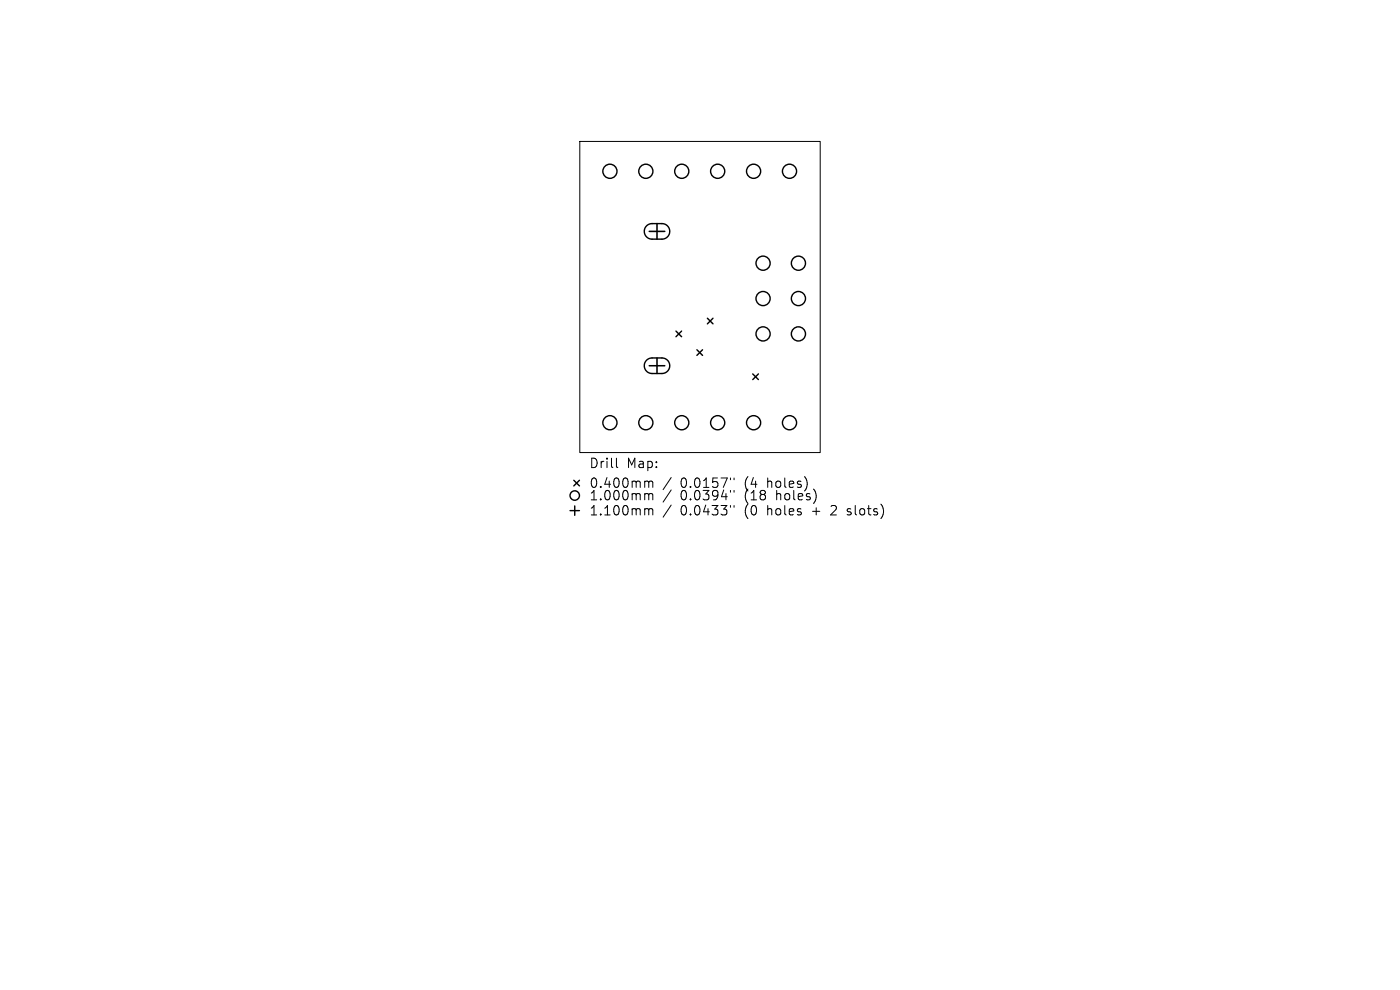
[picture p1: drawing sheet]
<svg xmlns="http://www.w3.org/2000/svg" width="297mm" height="210mm" viewBox="0 0 297 210" stroke-linecap="round" stroke-linejoin="round" font-family="sans-serif">
<defs><g id="words">
<g font-size="2.8">
<text x="124.9" y="99.6">Drill</text>
<text x="132.9" y="99.6">Map:</text>
<text x="124.9" y="103.8">0.400mm</text>
<text x="124.9" y="106.4">1.000mm</text>
<text x="144.4" y="103.8">0.0157&quot;</text>
<text x="144.4" y="106.4">0.0394&quot;</text>
<text x="158.1" y="103.8">(4</text>
<text x="158.1" y="106.4">(18</text>
<text x="163.1" y="103.8">holes)</text>
<text x="165" y="106.4">holes)</text>
<text x="124.9" y="109.6">1.100mm</text>
<text x="144.4" y="109.6">0.0433&quot;</text>
<text x="158.1" y="109.6">(0</text>
<text x="163.1" y="109.6">holes</text>
<text x="172.8" y="109.6">+</text>
<text x="177" y="109.6">2</text>
<text x="180.6" y="109.6">slots)</text>
</g>
</g></defs>
<g fill="none" stroke="#000" stroke-width=".21">
<path d="M123 30h51v66h-51zM130.8 97.2v1.7l.3 .3M137.1 102.1h.2l.3 .2M137.1 104.7l.4 .1 .1 .2M137.1 107.9l.4 .1 .1 .2M137.6 102.3l.3-.2 .5 .1 .1 1.2M137.6 102.3v1.1M137.6 105v1M137.6 108.2v1M137.6 105l.3-.3 .5 .1 .1 1.2M137.6 108.2l.3-.3 .5 .1 .1 1.2M142.4 101.3l-1.7 2.6"/>
<path d="M142.4 103.9l-1.7 2.6M142.4 107.1l-1.7 2.6M155 101.4v.4M155 104v.4M155 107.2v.4M155.7 101.4v.4M155.7 104v.4M155.7 107.2v.4M179.7 109.1l.2 .1M179.8 108v.5"/>
</g>
<g fill="none" stroke="#000" stroke-width=".3">
<path d="M137.2 47.9l.8-.4 2.4-.1a1.65 1.65 0 0 1 1.7 1.7 1.65 1.65 0 0 1-1.7 1.6h-2.1a1.65 1.65 0 0 1-1.5-1 1.65 1.65 0 0 1 .4-1.8zM137.2 76.4l.8-.4 2.4-.1a1.65 1.65 0 0 1 1.7 1.7 1.65 1.65 0 0 1-1.7 1.6h-2.1a1.65 1.65 0 0 1-1.5-1 1.65 1.65 0 0 1 .4-1.8zM143.4 70.2l1.2 1.2M144.6 70.2l-1.2 1.2M147.8 74.2l1.2 1.2M149 74.2l-1.2 1.2M150.1 67.5l1.2 1.2M151.3 67.5l-1.2 1.2M159.7 79.3l1.2 1.2M160.9 79.3l-1.2 1.2M120.9 108.3h2M121.7 101.9l1.2 1.2"/>
<path d="M121.9 107.3v2M122.9 101.9l-1.2 1.2"/>
<circle cx="129.4" cy="36.3" r="1.5"/>
<circle cx="137" cy="36.3" r="1.5"/>
<circle cx="144.6" cy="36.3" r="1.5"/>
<circle cx="152.3" cy="36.3" r="1.5"/>
<circle cx="159.9" cy="36.3" r="1.5"/>
<circle cx="167.5" cy="36.3" r="1.5"/>
<circle cx="161.9" cy="55.8" r="1.5"/>
<circle cx="169.4" cy="55.8" r="1.5"/>
<circle cx="161.9" cy="63.3" r="1.5"/>
<circle cx="161.9" cy="70.8" r="1.5"/>
<circle cx="169.4" cy="63.3" r="1.5"/>
<circle cx="169.4" cy="70.8" r="1.5"/>
<circle cx="129.4" cy="89.7" r="1.5"/>
<circle cx="137" cy="89.7" r="1.5"/>
<circle cx="144.6" cy="89.7" r="1.5"/>
<circle cx="152.3" cy="89.7" r="1.5"/>
<circle cx="159.9" cy="89.7" r="1.5"/>
<circle cx="167.5" cy="89.7" r="1.5"/>
<circle cx="121.9" cy="105.1" r="1"/>
</g>
<path d="M137.7 49.1h3.3M139.4 47.4v3.3M137.7 77.6h3.3M139.4 75.9v3.3" fill="none" stroke="#000" stroke-width=".33"/>
<use href="#words"/>
</svg>
